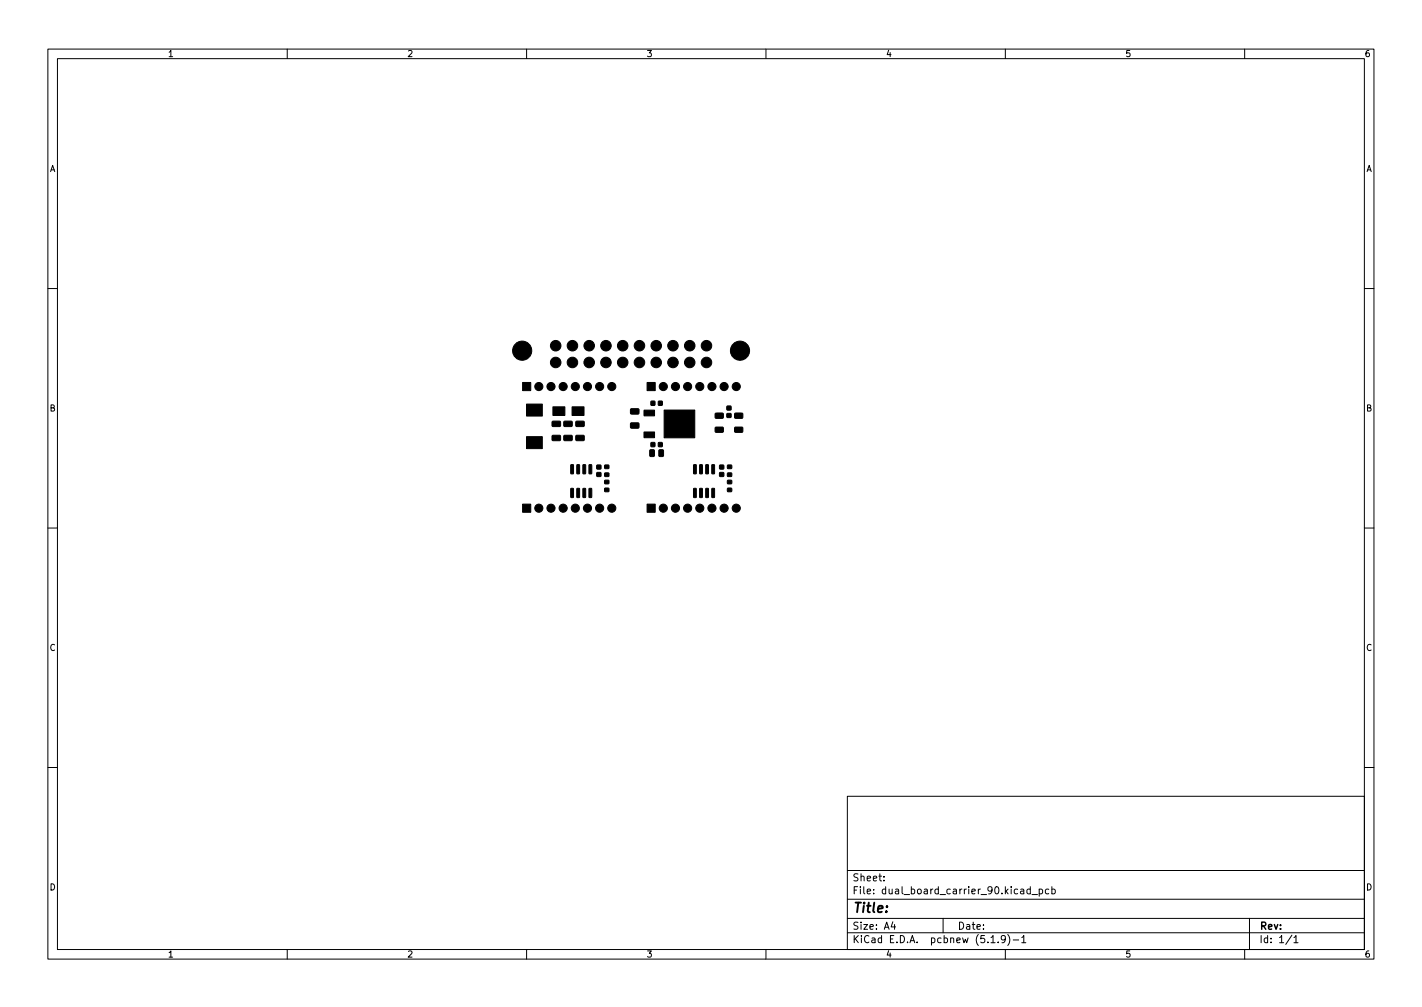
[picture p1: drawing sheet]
<svg xmlns="http://www.w3.org/2000/svg" width="297mm" height="210mm" viewBox="0 0 297 210" stroke-linecap="round" stroke-linejoin="round" font-family="sans-serif">
<defs><g id="words">
<text font-size="2.8" x="178" y="190.6">Title:</text>
<g font-size="2.1">
<text x="178" y="184">Sheet:</text>
<text x="178" y="186.7">File: dual_board_carrier_90.kicad_pcb</text>
<text x="178" y="196.9">KiCad E.D.A. pcbnew (5.1.9)-1</text>
<text x="178" y="194.1">Size: A4</text>
<text x="200" y="194.1">Date:</text>
<text x="263" y="194.1">Rev:</text>
<text x="263" y="196.9">Id: 1/1</text>
</g>
<g font-size="1.8">
<text x="35" y="11.9">1</text>
<text x="85" y="11.9">2</text>
<text x="135" y="11.9">3</text>
<text x="185" y="11.9">4</text>
<text x="235" y="11.9">5</text>
<text x="285" y="11.9">6</text>
<text x="10.3" y="35.9">A</text>
<text x="285.3" y="35.9">A</text>
<text x="10.3" y="85.9">B</text>
<text x="285.3" y="85.9">B</text>
<text x="10.3" y="135.9">C</text>
<text x="285.3" y="135.9">C</text>
<text x="10.3" y="185.9">D</text>
<text x="285.3" y="185.9">D</text>
<text x="35" y="199.9">1</text>
<text x="85" y="199.9">2</text>
<text x="135" y="199.9">3</text>
<text x="185" y="199.9">4</text>
<text x="235" y="199.9">5</text>
<text x="285" y="199.9">6</text>
</g>
</g></defs>
<g fill="none" stroke="#000" stroke-width=".21">
<path d="M10 10.2h277v190.1h-277zM12 12.2h273v186.1h-273zM60 10.2v2M110 10.2v2M160 10.2v2M210 10.2v2M260 10.2v2M10 60.2h2M285 60.2h2M10 110.2h2M285 110.2h2M10 160.2h2"/>
<path d="M177 166.3h108v32h-108zM285 160.2h2M60 198.3v2M110 198.3v2M160 198.3v2M177 194.8h108M177 191.8h108M177 187.8h108M177 181.8h108M184.6 183.8v.1M184.6 183v.1M186.5 192.5l-.4 1h1"/>
<path d="M186.9 193v1M197 191.8v3M207 196.8h.9M208.5 196.7v.1M210 198.3v2M210 196l-.3 .3-.4-.1-.2-.2 .2-.6 .4-.1 .2 .2a.99 .99 0 0 1-.3 1.3h-.3M210.5 195.1a1.72 1.72 0 0 1 0 2.3M211.6 196.3h1.2M213.4 195.8l.5-.5v1.5M213.4 196.8h.9M215.2 185.7l-.4-.1-.3 .3 .1 .7h.6M215.2 185.1v1.5"/>
<path d="M215.6 186.8h1.1M217.1 185.7l.4-.1 .3 .3-.2 .7h-.5M217.1 185.6v1.5M219.1 185.7l-.5-.1-.2 .3 .1 .7h.6M219.7 185.7l.4-.1 .3 .3-.1 .7h-.6M219.7 185.1v1.5M260 198.3v2M261 191.8v6.5M269.9 195.3l-1.3 1.9M270.3 195.8l.4-.5v1.5M270.3 196.8h.8"/>
</g>
<g fill="#000" stroke="#000" stroke-width=".21">
<path d="M110 91.2h3.3v2.5h-3.3zM110 84.4h3.3v2.5h-3.3zM109.2 79.9h1.7v1.7h-1.7zM115.4 90.9h1.6l.1 .2v.8l-.2 .1h-1.5l-.1-.2zM115.4 88h1.6l.1 .1v.8l-.2 .2-1.5-.1-.1-.2zM115.5 84.9h2.5v1.8h-2.5zM117.8 88h1.6l.1 .1v.8l-.2 .2-1.4-.1-.1-.2zM117.8 90.9h1.6l.1 .2v.8l-.2 .1h-1.4l-.1-.2zM119.3 97l.5 .1v1.7l-.1 .1-.5-.1zM120.5 97l.6 .1v1.7l-.1 .1-.5-.1zM120.3 90.9h1.6l.2 .2-.1 .8-.2 .1h-1.4l-.1-.2zM120.3 88h1.6l.2 .1-.1 .8-.2 .2-1.4-.1-.1-.2z"/>
<path d="M119.5 84.9h2.5v1.8h-2.5zM121.8 97l.5 .1v1.7l-.1 .1-.5-.1zM123.1 97l.5 .1v1.7l-.1 .1-.5-.1zM124.7 97.1h.8v.8h-.8zM124.7 98.7h.8v.8h-.8zM126.3 97.1h.8l.1 .7h-.9zM126.3 98.8h.8l.1 .6-.9 .1zM131.8 88.3h1.6l.1 .2v.8l-.2 .1h-1.5l-.1-.2zM131.8 85.4l1.6-.1 .1 .2v.8l-.2 .2-1.5-.1-.1-.2zM134.5 90.2h2.2v1.2h-2.2zM134.5 85.6h2.2v1.2h-2.2zM135.8 94l.7-.1 .2 .1v1.1l-.1 .2h-.7l-.2-.1z"/>
<path d="M136 92.4h.8v.8h-.8zM136 83.8h.8v.8h-.8zM135.2 79.9h1.7v1.7h-1.7zM137.6 92.4h.7v.8h-.7zM137.6 83.8h.7v.8h-.7zM137.7 94l.7-.1 .2 .1v1.1l-.1 .2h-.7l-.2-.1zM138.7 85.6h6.4v5.8h-6.4zM144.9 97l.6 .1v1.7l-.2 .1-.4-.1zM146.2 97l.5 .1v1.7l-.1 .1-.5-.1zM147.4 97l.6 .1v1.7l-.1 .1-.5-.1zM148.7 97l.6 .1v1.7l-.1 .1-.5-.1zM149.4 89.2h1.6l.1 .2v.8l-.2 .1h-1.4l-.1-.2z"/>
<path d="M149.4 86.3h1.6l.1 .2v.7l-.2 .2-1.4-.1-.1-.2zM150.3 97.1h.9v.8h-.9zM150.3 98.7h.9v.8h-.9zM151.9 86.4h.8v.7h-.8zM151.9 84.8h.8v.8h-.8zM152 97.1h.8v.7h-.8zM152 98.8h.8v.6l-.8 .1zM153.5 86.3h1.5l.2 .2v.7l-.2 .2-1.4-.1-.2-.2zM153.5 89.2h1.5l.2 .2v.8l-.2 .1h-1.4l-.2-.2zM109.2 105.3h1.7v1.7h-1.7zM119.3 102l.5 .1v1.7l-.1 .1-.5-.1zM120.5 102l.6 .1v1.7l-.1 .1-.5-.1z"/>
<path d="M121.8 102l.5 .1v1.7l-.1 .1-.5-.1zM123.1 102l.5 .1v1.7l-.1 .1-.5-.1zM126.3 100.3h.8l.1 .7h-.9zM126.3 102l.8-.1 .1 .7h-.9zM135.2 105.3h1.7v1.7h-1.7zM144.9 102l.6 .1v1.7l-.2 .1-.4-.1zM146.2 102l.5 .1v1.7l-.1 .1-.5-.1zM147.4 102l.6 .1v1.7l-.1 .1-.5-.1zM148.7 102l.6 .1v1.7l-.1 .1-.5-.1zM152 100.3h.8v.7h-.8zM152 102l.8-.1v.7h-.8z"/>
<circle cx="109.1" cy="73.2" r="2"/>
<circle cx="116.1" cy="75.7" r="1.1"/>
<circle cx="116.1" cy="72.2" r="1.1"/>
<circle cx="119.6" cy="75.7" r="1.1"/>
<circle cx="119.6" cy="72.2" r="1.1"/>
<circle cx="123.1" cy="75.7" r="1.1"/>
<circle cx="123.1" cy="72.2" r="1.1"/>
<circle cx="126.6" cy="75.7" r="1.1"/>
<circle cx="126.6" cy="72.2" r="1.1"/>
<circle cx="130.1" cy="75.7" r="1.1"/>
<circle cx="130.1" cy="72.2" r="1.1"/>
<circle cx="133.6" cy="75.7" r="1.1"/>
<circle cx="133.6" cy="72.2" r="1.1"/>
<circle cx="137.1" cy="75.7" r="1.1"/>
<circle cx="137.1" cy="72.2" r="1.1"/>
<circle cx="140.6" cy="75.7" r="1.1"/>
<circle cx="140.6" cy="72.2" r="1.1"/>
<circle cx="144.1" cy="75.7" r="1.1"/>
<circle cx="144.1" cy="72.2" r="1.1"/>
<circle cx="147.6" cy="75.7" r="1.1"/>
<circle cx="147.6" cy="72.2" r="1.1"/>
<circle cx="154.6" cy="73.2" r="2"/>
<circle cx="112.6" cy="80.7" r=".85"/>
<circle cx="115.1" cy="80.7" r=".85"/>
<circle cx="117.6" cy="80.7" r=".85"/>
<circle cx="120.2" cy="80.7" r=".85"/>
<circle cx="122.7" cy="80.7" r=".85"/>
<circle cx="125.3" cy="80.7" r=".85"/>
<circle cx="127.8" cy="80.7" r=".85"/>
<circle cx="138.6" cy="80.7" r=".85"/>
<circle cx="141.1" cy="80.7" r=".85"/>
<circle cx="143.6" cy="80.7" r=".85"/>
<circle cx="146.2" cy="80.7" r=".85"/>
<circle cx="148.7" cy="80.7" r=".85"/>
<circle cx="151.3" cy="80.7" r=".85"/>
<circle cx="153.8" cy="80.7" r=".85"/>
<circle cx="112.6" cy="106.1" r=".85"/>
<circle cx="115.1" cy="106.1" r=".85"/>
<circle cx="117.6" cy="106.1" r=".85"/>
<circle cx="120.2" cy="106.1" r=".85"/>
<circle cx="122.7" cy="106.1" r=".85"/>
<circle cx="125.3" cy="106.1" r=".85"/>
<circle cx="127.8" cy="106.1" r=".85"/>
<circle cx="138.6" cy="106.1" r=".85"/>
<circle cx="141.1" cy="106.1" r=".85"/>
<circle cx="143.6" cy="106.1" r=".85"/>
<circle cx="146.2" cy="106.1" r=".85"/>
<circle cx="148.7" cy="106.1" r=".85"/>
<circle cx="151.3" cy="106.1" r=".85"/>
<circle cx="153.8" cy="106.1" r=".85"/>
</g>
<use href="#words"/>
</svg>
